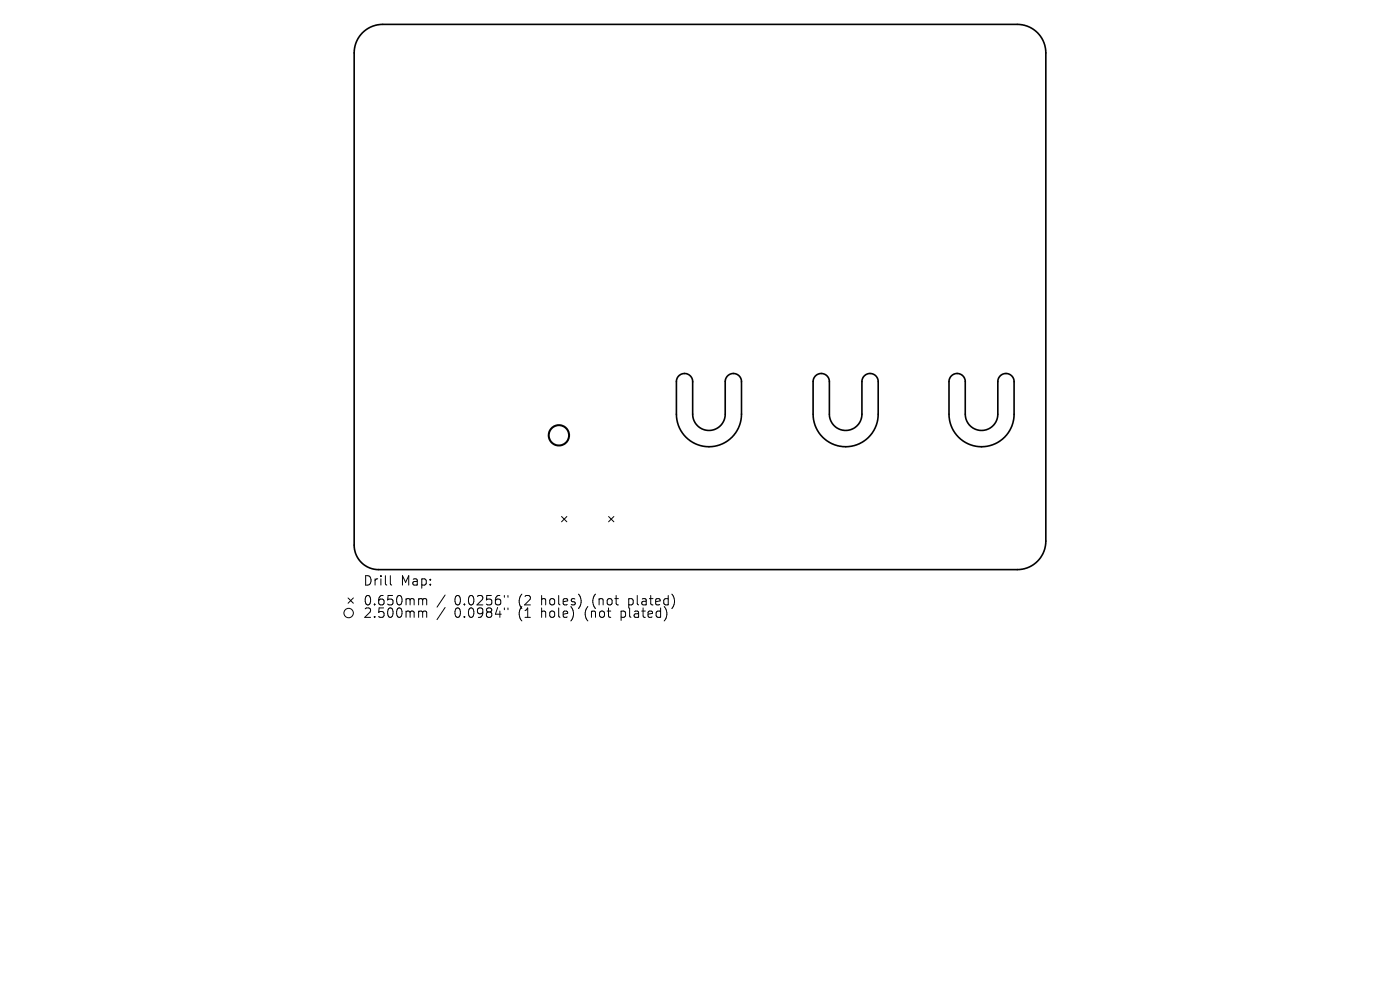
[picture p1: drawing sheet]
<svg xmlns="http://www.w3.org/2000/svg" width="297mm" height="210mm" viewBox="0 0 297 210" stroke-linecap="round" stroke-linejoin="round" font-family="sans-serif">
<defs><g id="words">
<g font-size="2.8">
<text x="77" y="124.5">Drill</text>
<text x="85" y="124.5">Map:</text>
<text x="77" y="128.7">0.650mm</text>
<text x="77" y="131.3">2.500mm</text>
<text x="96.4" y="128.7">0.0256&quot;</text>
<text x="96.4" y="131.3">0.0984&quot;</text>
<text x="110.1" y="128.7">(2</text>
<text x="110.1" y="131.3">(1</text>
<text x="115.1" y="128.7">holes)</text>
<text x="115.1" y="131.3">hole)</text>
<text x="124.5" y="131.3">(not</text>
<text x="126.2" y="128.7">(not</text>
<text x="132.4" y="131.3">plated)</text>
<text x="134" y="128.7">plated)</text>
</g>
</g></defs>
<path d="M76.9 6.9a6 6 0 0 1 4.3-1.7h134.6a6 6 0 0 1 6.1 6v103.6a6 6 0 0 1-6.1 6h-135.5a5.2 5.2 0 0 1-5.2-5.1v-104.5a6 6 0 0 1 1.8-4.3zM144 79.7a1.73 1.73 0 0 1 1.9-.3 1.73 1.73 0 0 1 1 1.6v6.9a3.5 3.5 0 0 0 3.5 3.4 3.5 3.5 0 0 0 3.5-3.4v-6.9a1.73 1.73 0 0 1 1.7-1.8 1.73 1.73 0 0 1 1.7 1.8v6.9a6.9 6.9 0 0 1-6.9 6.9 6.9 6.9 0 0 1-6.9-6.9v-7.1zM173 79.7a1.73 1.73 0 0 1 1.9-.3 1.73 1.73 0 0 1 1 1.6v6.9a3.5 3.5 0 0 0 3.5 3.4 3.5 3.5 0 0 0 3.5-3.4v-6.9a1.73 1.73 0 0 1 1.7-1.8 1.73 1.73 0 0 1 1.7 1.8v6.9a6.9 6.9 0 0 1-6.9 6.9 6.9 6.9 0 0 1-6.9-6.9v-7.1zM201.8 79.7a1.73 1.73 0 0 1 1.9-.3 1.73 1.73 0 0 1 1.1 1.6v6.9a3.5 3.5 0 0 0 3.4 3.4 3.5 3.5 0 0 0 3.5-3.4v-6.9a1.73 1.73 0 0 1 1.7-1.8 1.73 1.73 0 0 1 1.7 1.8v6.9a6.9 6.9 0 0 1-6.9 6.9 6.9 6.9 0 0 1-6.9-6.9v-7.1z" fill="none" stroke="#000" stroke-width=".35"/>
<g fill="none" stroke="#000" stroke-width=".21">
<path d="M119.1 109.6l1.2 1.1M120.3 109.6l-1.2 1.1M129.1 109.6l1.1 1.1M130.2 109.6l-1.1 1.1M73.8 126.8l1.2 1.2M75 126.8l-1.2 1.2M82.8 122.1v1.7l.3 .3M89.1 127h.3l.3 .3M89.1 129.6h.3l.3 .3M89.7 127.3l.3-.3 .4 .1 .1 1.2M89.7 127.3v1M89.7 129.9v1.1"/>
<path d="M89.7 129.9l.3-.3 .4 .1 .1 1.3M94.4 126.2l-1.7 2.6M94.4 128.9l-1.7 2.5M107 126.3v.4M107 129v.3M107.8 126.3v.4M107.8 129v.3"/>
<circle cx="74" cy="130" r="1"/>
</g>
<circle cx="118.6" cy="92.3" r="2.16" fill="none" stroke="#000" stroke-width=".43"/>
<use href="#words"/>
</svg>
